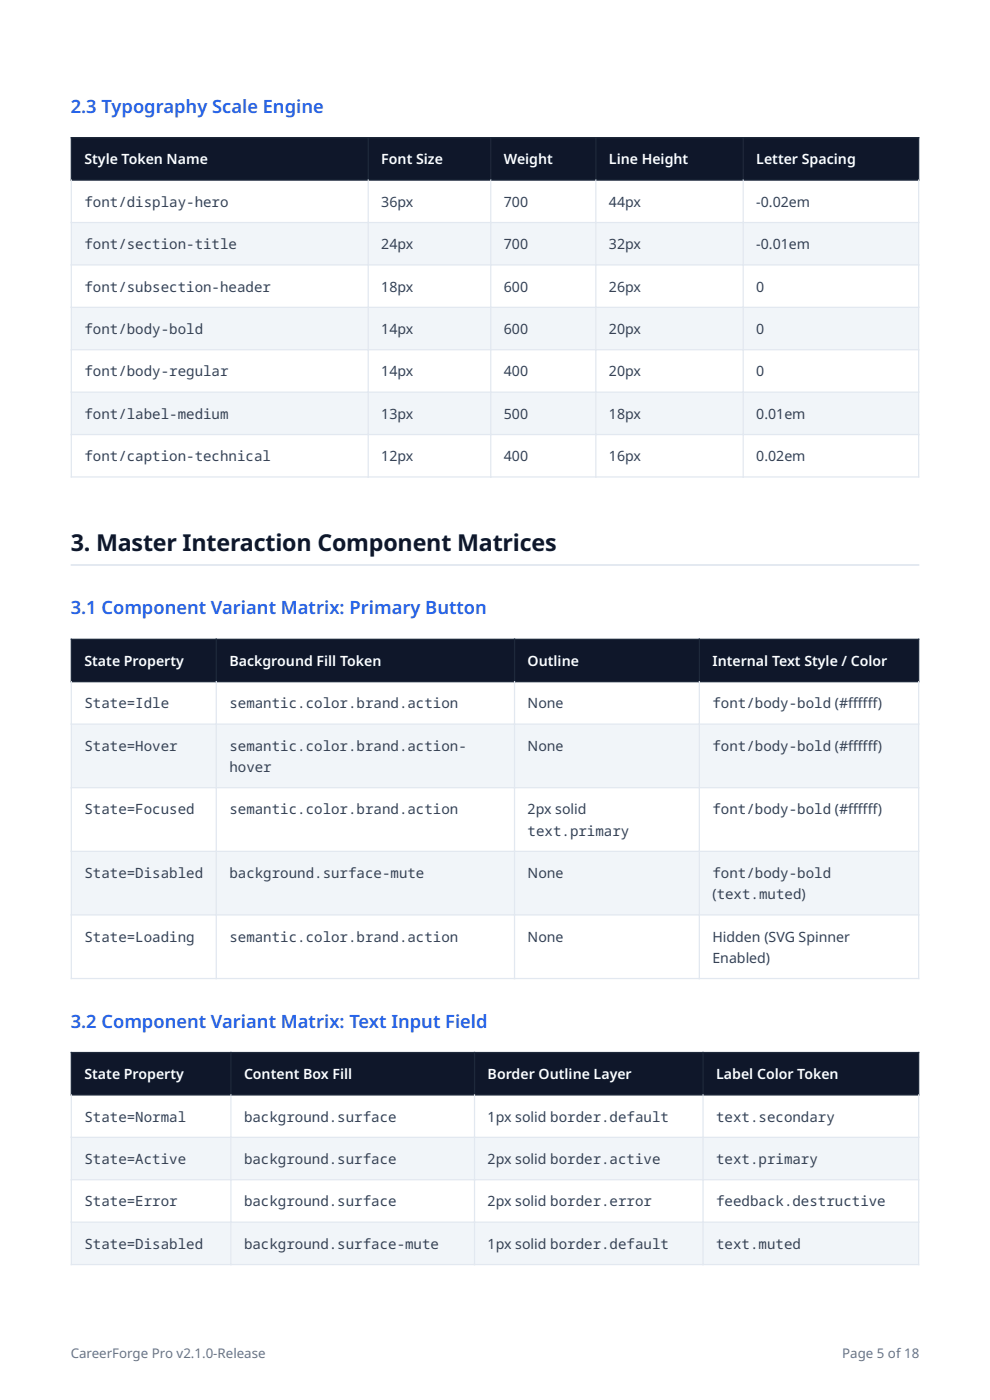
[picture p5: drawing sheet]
<svg xmlns="http://www.w3.org/2000/svg" width="210mm" height="297mm" viewBox="0 0 210 297" stroke-linecap="round" stroke-linejoin="round" font-family="sans-serif">
<defs><g id="words">
<text font-size="4.9" fill="#0f172a" x="15" y="116.9">3. Master Interaction Component Matrices</text>
<g font-size="3.9" fill="#2563eb">
<text x="15" y="23.9">2.3 Typography Scale Engine</text>
<text x="15" y="130.3">3.1 Component Variant Matrix: Primary Button</text>
<text x="15" y="218">3.2 Component Variant Matrix: Text Input Field</text>
</g>
<g font-size="3" fill="#fff">
<text x="17.9" y="34.9">Style Token Name</text>
<text x="80.9" y="34.9">Font Size</text>
<text x="106.9" y="34.9">Weight</text>
<text x="129.2" y="34.9">Line Height</text>
<text x="160.4" y="34.9">Letter Spacing</text>
<text x="17.9" y="141.3">State Property</text>
<text x="48.7" y="141.3">Background Fill Token</text>
<text x="111.9" y="141.3">Outline</text>
<text x="151.1" y="141.3">Internal Text Style / Color</text>
<text x="17.9" y="228.9">State Property</text>
<text x="51.8" y="228.9">Content Box Fill</text>
<text x="103.4" y="228.9">Border Outline Layer</text>
<text x="151.9" y="228.9">Label Color Token</text>
</g>
<g font-size="3" fill="#334155">
<text x="17.9" y="43.9">font/display-hero</text>
<text x="80.9" y="43.9">36px</text>
<text x="106.9" y="43.9">700</text>
<text x="129.2" y="43.9">44px</text>
<text x="160.4" y="43.9">-0.02em</text>
<text x="17.9" y="52.9">font/section-title</text>
<text x="80.9" y="52.9">24px</text>
<text x="106.9" y="52.9">700</text>
<text x="129.2" y="52.9">32px</text>
<text x="160.4" y="52.9">-0.01em</text>
<text x="17.9" y="61.9">font/subsection-header</text>
<text x="80.9" y="61.9">18px</text>
<text x="106.9" y="61.9">600</text>
<text x="129.2" y="61.9">26px</text>
<text x="160.4" y="61.9">0</text>
<text x="17.9" y="70.9">font/body-bold</text>
<text x="80.9" y="70.9">14px</text>
<text x="106.9" y="70.9">600</text>
<text x="129.2" y="70.9">20px</text>
<text x="160.4" y="70.9">0</text>
<text x="17.9" y="79.9">font/body-regular</text>
<text x="80.9" y="79.9">14px</text>
<text x="106.9" y="79.9">400</text>
<text x="129.2" y="79.9">20px</text>
<text x="160.4" y="79.9">0</text>
<text x="17.9" y="88.9">font/label-medium</text>
<text x="80.9" y="88.9">13px</text>
<text x="106.9" y="88.9">500</text>
<text x="129.2" y="88.9">18px</text>
<text x="160.4" y="88.9">0.01em</text>
<text x="17.9" y="97.8">font/caption-technical</text>
<text x="80.9" y="97.8">12px</text>
<text x="106.9" y="97.8">400</text>
<text x="129.2" y="97.8">16px</text>
<text x="160.4" y="97.8">0.02em</text>
<text x="17.9" y="150.3">State=Idle</text>
<text x="48.7" y="150.3">semantic.color.brand.action</text>
<text x="111.9" y="150.3">None</text>
<text x="151.1" y="150.3">font/body-bold (#fff</text>
<text x="179.9" y="150.3">fff)</text>
<text x="17.9" y="159.3">State=Hover</text>
<text x="48.7" y="159.3">semantic.color.brand.action-</text>
<text x="111.9" y="159.3">None</text>
<text x="151.1" y="159.3">font/body-bold (#fff</text>
<text x="179.9" y="159.3">fff)</text>
<text x="48.7" y="163.8">hover</text>
<text x="17.9" y="172.8">State=Focused</text>
<text x="48.7" y="172.8">semantic.color.brand.action</text>
<text x="111.9" y="172.8">2px solid</text>
<text x="151.1" y="172.8">font/body-bold (#fff</text>
<text x="179.9" y="172.8">fff)</text>
<text x="111.9" y="177.3">text.primary</text>
<text x="17.9" y="186.3">State=Disabled</text>
<text x="48.7" y="186.3">background.surface-mute</text>
<text x="111.9" y="186.3">None</text>
<text x="151.1" y="186.3">font/body-bold</text>
<text x="151.1" y="190.8">(text.muted)</text>
<text x="17.9" y="199.8">State=Loading</text>
<text x="48.7" y="199.8">semantic.color.brand.action</text>
<text x="111.9" y="199.8">None</text>
<text x="151.1" y="199.8">Hidden (SVG Spinner</text>
<text x="151.1" y="204.3">Enabled)</text>
<text x="17.9" y="237.9">State=Normal</text>
<text x="51.8" y="237.9">background.surface</text>
<text x="103.4" y="237.9">1px solid border.default</text>
<text x="151.9" y="237.9">text.secondary</text>
<text x="17.9" y="246.9">State=Active</text>
<text x="51.8" y="246.9">background.surface</text>
<text x="103.4" y="246.9">2px solid border.active</text>
<text x="151.9" y="246.9">text.primary</text>
<text x="17.9" y="255.9">State=Error</text>
<text x="51.8" y="255.9">background.surface</text>
<text x="103.4" y="255.9">2px solid border.error</text>
<text x="151.9" y="255.9">feedback.destructive</text>
<text x="17.9" y="264.9">State=Disabled</text>
<text x="51.8" y="264.9">background.surface-mute</text>
<text x="103.4" y="264.9">1px solid border.default</text>
<text x="151.9" y="264.9">text.muted</text>
</g>
<g font-size="2.8" fill="#64748b">
<text x="15" y="288.1">CareerForge Pro v2.1.0-Release</text>
<text x="178.7" y="288.1">Page 5 of 18</text>
</g>
</g></defs>
<path d="M15 20h180v257h-180z" fill="#f8fafc"/>
<path d="M15 20h180v257h-180z" fill="#fff"/>
<g fill="#0f172a">
<path d="M15.1 29.2h63v9h-63z"/>
<path d="M78.1 29.2h26v9h-26z"/>
<path d="M104.1 29.2h22.3v9h-22.3z"/>
<path d="M126.4 29.2h31.2v9h-31.2z"/>
<path d="M157.6 29.2h37.3v9h-37.3z"/>
</g>
<g fill="#f1f5f9">
<path d="M15.1 47.2h179.8v9h-179.8z"/>
<path d="M15.1 65.2h179.8v9h-179.8z"/>
<path d="M15.1 83.2h179.8v9h-179.8z"/>
</g>
<path d="M15 29.2h180M15 38.2h180M15.1 29.1v9.2M78.1 29.1v9.2M104.1 29.1v9.2M126.4 29.1v9.2M157.6 29.1v9.2M194.9 29.1v9.2" fill="none" stroke="#1e293b" stroke-width=".26"/>
<g fill="none" stroke="#e2e8f0" stroke-width=".26">
<path d="M15.1 38.1v63.2M78.1 38.1v63.2M104.1 38.1v63.2M126.4 38.1v63.2M157.6 38.1v63.2M194.9 38.1v63.2M15 47.2h180M15 56.2h180M15 65.2h180M15 74.2h180M15 83.2h180M15 92.2h180"/>
<path d="M15 101.2h180"/>
</g>
<path d="M15 119.6l180 .1zM15 119.6h180v.5h-180z" fill-rule="evenodd" fill="#e2e8f0"/>
<g fill="#0f172a">
<path d="M15.1 135.6h30.8v9h-30.8z"/>
<path d="M45.9 135.6h63.2v9h-63.2z"/>
<path d="M109.1 135.6h39.2v9h-39.2z"/>
<path d="M148.3 135.6h46.6v9h-46.6z"/>
</g>
<g fill="#f1f5f9">
<path d="M15.1 153.6h179.8v13.5h-179.8z"/>
<path d="M15.1 180.6h179.8v13.5h-179.8z"/>
</g>
<path d="M15 135.6h180M15.1 135.5v9.3M45.9 135.5v9.3M109.1 135.5v9.3M148.3 135.5v9.3M194.9 135.5v9.3M15 144.6h180" fill="none" stroke="#1e293b" stroke-width=".26"/>
<path d="M15 153.6h180M15.1 144.5v63.2M45.9 144.5v63.2M109.1 144.5v63.2M148.3 144.5v63.2M194.9 144.5v63.2M15 167.1h180M15 180.6h180M15 194.1h180M15 207.6h180" fill="none" stroke="#e2e8f0" stroke-width=".26"/>
<g fill="#0f172a">
<path d="M15.1 223.3h33.9v9h-33.9z"/>
<path d="M49 223.3h51.7v9h-51.7z"/>
<path d="M100.7 223.3h48.4v9h-48.4z"/>
<path d="M149.1 223.3h45.8v9h-45.8z"/>
</g>
<g fill="#f1f5f9">
<path d="M15.1 241.3h179.8v9h-179.8z"/>
<path d="M15.1 259.3h179.8v9h-179.8z"/>
</g>
<path d="M15 223.3h180M15 232.3h180M15.1 223.2v9.2M49 223.2v9.2M100.7 223.2v9.2M149.1 223.2v9.2M194.9 223.2v9.2" fill="none" stroke="#1e293b" stroke-width=".26"/>
<path d="M15.1 232.2v36.2M49 232.2v36.2M100.7 232.2v36.2M149.1 232.2v36.2M194.9 232.2v36.2M15 241.3h180M15 250.3h180M15 259.3h180M15 268.3h180" fill="none" stroke="#e2e8f0" stroke-width=".26"/>
<use href="#words"/>
</svg>
